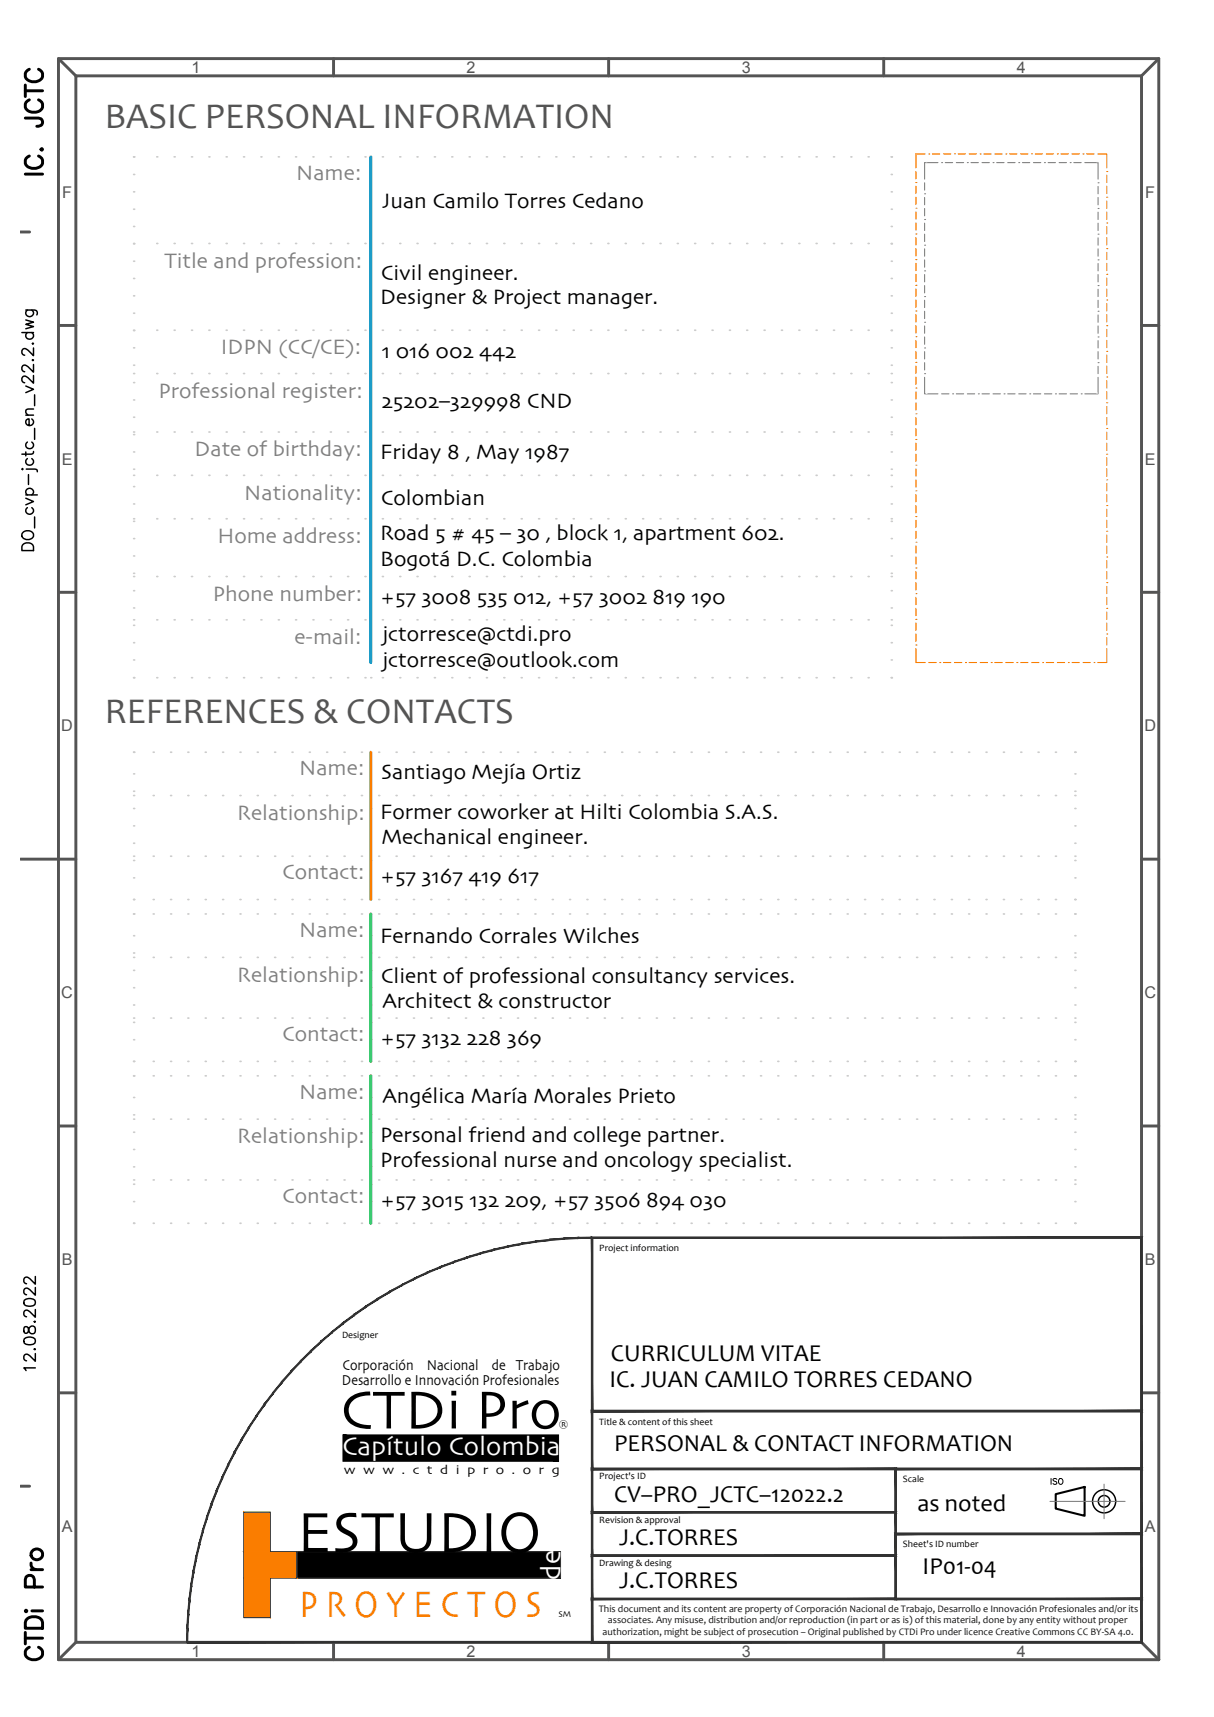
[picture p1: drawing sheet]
<svg xmlns="http://www.w3.org/2000/svg" width="210mm" height="297mm" viewBox="0 0 210 297" stroke-linecap="round" stroke-linejoin="round" font-family="sans-serif">
<defs><g id="words">
<text font-size="10.3" x="51.4" y="268.5">ESTUDIO</text>
<text font-size="9.7" x="58.8" y="247.1">CTDi Pro</text>
<text font-size="6.6" fill="#fa7d00" x="51.8" y="279.7">P R O Y E C T O S</text>
<g font-size="6.3" fill="#545454">
<text x="18.1" y="22.1">BASIC PERSONAL INFORMATION</text>
<text x="18.1" y="125.1">REFERENCES &amp; CONTACTS</text>
</g>
<g font-size="6.2">
<text x="8.1" y="31.4" transform="rotate(-90 8.1 31.4)">IC. JCTC</text>
<text x="8.1" y="288.2" transform="rotate(-90 8.1 288.2)">CTDi Pro</text>
</g>
<text font-size="4.9" fill="#fefefe" x="96.9" y="273.3" transform="rotate(-90 96.9 273.3)">de</text>
<text font-size="4.6" fill="#fefefe" x="59.2" y="251.6">Capítulo Colombia</text>
<g font-size="4.2">
<text x="105.4" y="239.9">IC. JUAN CAMILO TORRES CEDANO</text>
<text x="105.6" y="235.4">CURRICULUM VITAE</text>
<text x="106.2" y="251">PERSONAL &amp; CONTACT INFORMATION</text>
<text x="106.2" y="259.8">CV–PRO_JCTC–12022.2</text>
<text x="158.7" y="261.5">as noted</text>
<text x="107" y="267.3">J.C.TORRES</text>
<text x="107" y="274.8">J.C.TORRES</text>
<text x="159.5" y="272.3">IP01-04</text>
</g>
<g font-size="3.8" fill="#808080">
<text x="51.2" y="31.1">Name:</text>
<text x="28.4" y="46.3">Title and profession:</text>
<text x="38.2" y="61.2">IDPN (CC/CE):</text>
<text x="27.4" y="68.8">Professional register:</text>
<text x="33.6" y="78.9">Date of birthday:</text>
<text x="42.2" y="86.4">Nationality:</text>
<text x="37.6" y="93.9">Home address:</text>
<text x="36.8" y="103.9">Phone number:</text>
<text x="50.9" y="111.4">e-mail:</text>
<text x="51.7" y="134.1">Name:</text>
<text x="41" y="141.8">Relationship:</text>
<text x="48.8" y="152.1">Contact:</text>
<text x="51.7" y="162.1">Name:</text>
<text x="41" y="169.8">Relationship:</text>
<text x="48.8" y="180.1">Contact:</text>
<text x="51.7" y="190.1">Name:</text>
<text x="41" y="197.8">Relationship:</text>
<text x="48.8" y="208.1">Contact:</text>
</g>
<g font-size="3.8">
<text x="66.1" y="35.9">Juan Camilo Torres Cedano</text>
<text x="65.7" y="52.7">Designer &amp; Project manager.</text>
<text x="65.9" y="48.5">Civil engineer.</text>
<text x="66" y="61.9">1 016 002 442</text>
<text x="66" y="70.6">25202–329998 CND</text>
<text x="65.7" y="79.4">Friday 8 , May 1987</text>
<text x="65.9" y="87.3">Colombian</text>
<text x="65.7" y="93.5">Road 5 # 45 – 30 , block 1, apartment 602.</text>
<text x="65.7" y="97.9">Bogotá D.C. Colombia</text>
<text x="65.7" y="104.4">+57 3008 535 012, +57 3002 819 190</text>
<text x="66.1" y="111">jctorresce@ctdi.pro</text>
<text x="66.1" y="115.3">jctorresce@outlook.com</text>
<text x="65.9" y="134.8">Santiago Mejía Ortiz</text>
<text x="65.7" y="141.6">Former coworker at Hilti Colombia S.A.S.</text>
<text x="66" y="146">Mechanical engineer.</text>
<text x="65.7" y="152.8">+57 3167 419 617</text>
<text x="65.7" y="163.2">Fernando Corrales Wilches</text>
<text x="65.9" y="170">Client of professional consultancy services.</text>
<text x="66.1" y="174.3">Architect &amp; constructor</text>
<text x="65.7" y="180.8">+57 3132 228 369</text>
<text x="66.1" y="190.8">Angélica María Morales Prieto</text>
<text x="65.7" y="197.6">Personal friend and college partner.</text>
<text x="65.7" y="202">Professional nurse and oncology specialist.</text>
<text x="65.7" y="208.8">+57 3015 132 209, +57 3506 894 030</text>
</g>
<text font-size="3.5" x="180.6" y="257.9">ISO</text>
<g font-size="2.8" fill="#545454">
<text x="33.1" y="12.6">1</text>
<text x="80.7" y="12.6">2</text>
<text x="128.2" y="12.6">3</text>
<text x="175.8" y="12.6">4</text>
<text x="10.8" y="34.2">F</text>
<text x="198" y="34.2">F</text>
<text x="10.7" y="80.4">E</text>
<text x="197.9" y="80.4">E</text>
<text x="10.6" y="126.5">D</text>
<text x="197.9" y="126.5">D</text>
<text x="10.6" y="172.7">C</text>
<text x="197.9" y="172.7">C</text>
<text x="10.7" y="218.9">B</text>
<text x="197.9" y="218.9">B</text>
<text x="10.7" y="265">A</text>
<text x="197.9" y="265">A</text>
<text x="33.1" y="286.6">1</text>
<text x="80.7" y="286.6">2</text>
<text x="128.2" y="286.6">3</text>
<text x="175.8" y="286.6">4</text>
</g>
<g font-size="2.6">
<text x="59.1" y="239.5">Desarrollo e Innovación Profesionales</text>
<text x="59.2" y="237">Corporación</text>
<text x="73.8" y="237">Nacional</text>
<text x="85" y="237">de Trabajo</text>
</g>
<text font-size="2.2" x="59.5" y="255">w w w . c t d i p r o . o r g</text>
<text font-size="1.9" x="96.6" y="246.9">®</text>
<g font-size="1.7">
<text x="103.6" y="216.4">Project information</text>
<text x="59.1" y="231.4">Designer</text>
<text x="103.6" y="246.4">Title &amp; content of this sheet</text>
<text x="103.6" y="255.9">Project's ID</text>
<text x="156.1" y="256.4">Scale</text>
<text x="103.6" y="263.4">Revision &amp; approval</text>
<text x="156.1" y="267.7">Sheet's ID number</text>
<text x="103.6" y="270.9">Drawing &amp; desing</text>
</g>
<g font-size="1.7" fill="#141414">
<text x="103.5" y="278.8">This document and its content are property of Corporación Nacional de Trabajo, Desarrollo e Innovación Profesionales and/or its</text>
<text x="105.1" y="280.8">associates. Any misuse, distribution and/or reproduction (in part or as is) of this material, done by any entity without proper</text>
<text x="104.2" y="282.8">authorization, might be subject of prosecution – Original published by CTDi Pro under licence Creative Commons CC BY-SA 4.0.</text>
</g>
<text font-size="1.5" x="96.6" y="279.8">SM</text>
</g></defs>
<!-- layer: G-Title_layout -->
<g fill="none" stroke="#000" stroke-width=".25">
<path d="M3.8 57.5h2M4.5 55.4l1.3 .3-1.3 .4 1.3 .4-1.3 .4M4.5 53.6h1.5a.52 .52 0 0 1 .4 .3 .52 .52 0 0 1 0 .6M4.7 57.5a.64 .64 0 0 0-.1 1 .64 .64 0 0 0 1 0 .64 .64 0 0 0-.1-1M4.7 53.6a.64 .64 0 0 0-.1 1 .64 .64 0 0 0 1 0 .64 .64 0 0 0-.1-1M5.7 59.4h.1l-.1 .1zM4.5 66.8l1.3 .6-1.3 .5M4.5 78.2v.7M4.5 71.8h1.3M4.7 79.3a.64 .64 0 0 0-.1 1 .64 .64 0 0 0 1 0 .64 .64 0 0 0-.1-1M4.7 76.5a.64 .64 0 0 0-.1 .9 .64 .64 0 0 0 1 0 .64 .64 0 0 0-.1-.9M5.5 72.5a.63 .63 0 0 1 .1 .9 .63 .63 0 0 1-.9 .1 .63 .63 0 0 1-.1-.9l.4-.1v1.1"/>
<path d="M5.7 62.2l.1 .1-.1 .1zM5.8 78.1l-.1 .4-.3 .1h-1.6M5.8 70.8l-1.3 .1v.4l.3 .5M5.8 65v1.3l-1-1a.66 .66 0 0 0-.8-.1l-.2 .2v.4l.2 .3 .3 .1M5.8 63.1v1.3l-1-1a.66 .66 0 0 0-.8-.2l-.2 .3v.4l.2 .3 .3 .1M5.8 60.2v1.3l-1-.9a.66 .66 0 0 0-.8-.2l-.2 .3v.4l.2 .2 .3 .1M6 68.3v1.9M6 74.1v1.9M3.9 94.3a1.12 1.12 0 0 1 1.9 .3v.7h-2zM3.9 92.2a1.16 1.16 0 0 1 1.9 .2 1.05 1.05 0 0 1-.8 1 1.05 1.05 0 0 1-1.1-.4l-.1-.2zM3.9 81v.2h-.1zM4.5 86.2l1.3 .6-1.3 .5"/>
<path d="M4.5 85.6h1.9M4.5 81.2h1.6h.3v.4M4.7 87.8a.64 .64 0 0 0-.1 1 .64 .64 0 0 0 1 0 .64 .64 0 0 0-.1-1M4.7 85.6a.64 .64 0 0 1-.1-.9 .64 .64 0 0 1 1 0 .64 .64 0 0 1-.1 .9M4.9 82.1v1.7M6 89.4v1.9M4.2 231.6a1.52 1.52 0 0 1 1.8 0 .67 .67 0 0 1-.3 1 1.74 1.74 0 0 1-1.5-.2zM4.2 229.6a.79 .79 0 0 0 .2 1.1h.2a1.11 1.11 0 0 0 .5-1 .54 .54 0 0 1 .6-.3 .54 .54 0 0 1 .4 .5v.4a.57 .57 0 0 1-.6 .5 .57 .57 0 0 1-.5-.6l-.1-.4a.43 .43 0 0 0-.7-.2zM4.2 224.9a1.52 1.52 0 0 1 1.8 0 .67 .67 0 0 1-.3 1 1.74 1.74 0 0 1-1.5-.2zM5.9 233.4h.2l-.1 .1zM5.9 228.6h.2l-.1 .1zM6.1 236.6h-2l.4 .5"/>
<path d="M6.1 234.2v1.3l-.9-1a.61 .61 0 0 0-1 0l-.1 .5 .1 .2 .4 .2M6.1 226.5v1.4l-.9-1a.61 .61 0 0 0-1-.1l-.1 .6 .1 .2 .4 .2M6.1 222.7v1.4l-.9-1a.61 .61 0 0 0-1-.1l-.1 .6 .1 .2 .4 .2M6.1 220.8v1.4l-.9-1a.61 .61 0 0 0-1-.1l-.1 .6 .1 .2 .4 .2"/>
</g>
<g fill="none" stroke="#545454" stroke-width=".51">
<path d="M10.1 10.1h190.3v277h-190.3zM10.1 10.1l3 3M13.1 13.1h184.3v271h-184.3zM57.7 10.1v3M105.2 10.1v3M152.8 10.1v3M200.4 10.1l-3 3M3.5 40.1h1.6M10.1 56.3h3M197.4 56.3h3M10.1 102.5h3M197.4 102.5h3"/>
<path d="M3.5 148.6h9.6M197.4 148.6h3M10.1 194.8h3M197.4 194.8h3M3.5 257.1h1.6M10.1 241h3M197.4 241h3M13.1 284.1l-3 3M57.7 284.1v3M105.2 284.1v3M152.8 284.1v3M197.4 284.1l3 3"/>
</g>
<!-- layer: G-Title_elements -->
<g fill="none" stroke="#808080" stroke-width=".19">
<path d="M159.9 33.5h.1M159.9 38h.1M159.9 31.6v1.3M159.9 34.2v1.2M159.9 36.1v1.2M159.9 38.6v1.3M162.2 28.1h-2.3v2.9M162.8 28.1h.1M163.4 28.1h1.3M165.3 28.1h1.3M167.3 28.1h.1M167.9 28.1h1.3"/>
<path d="M169.8 28.1h1.3M171.7 28.1h.1M172.3 28.1h1.3M174.2 28.1h1.3M176.1 28.1h.1M176.8 28.1h1.2M178.7 28.1h1.3M180.6 28.1h.1M181.2 28.1h1.3M183.1 28.1h1.3M185 28.1h.1M185.7 28.1h1.2"/>
<path d="M187.6 28.1h2.3v2.9M189.9 36.1h.1M189.9 31.6h.1M189.9 32.3v1.2M189.9 34.2v1.2M189.9 36.7v1.3M189.9 38.6v1.3M159.9 42.4h.1M159.9 46.9h.1M159.9 51.3h.1M159.9 55.8h.1M159.9 40.5v1.3"/>
<path d="M159.9 43.1v1.2M159.9 45v1.2M159.9 47.5v1.3M159.9 49.4v1.3M159.9 51.9v1.3M159.9 53.8v1.3M159.9 56.4v1.3M159.9 58.3v1.3M189.9 58.3h.1M189.9 53.8h.1M189.9 49.4h.1M189.9 45h.1"/>
<path d="M189.9 40.5h.1M189.9 41.1v1.3M189.9 43.1v1.2M189.9 45.6v1.3M189.9 47.5v1.3M189.9 50v1.3M189.9 51.9v1.3M189.9 54.5v1.3M189.9 56.4v1.3M189.9 58.9v1.3M159.9 60.2h.1M159.9 64.6h.1"/>
<path d="M159.9 65.3v2.8h2.3M159.9 60.8v1.3M159.9 62.7v1.3M162.8 68.1h1.3M164.7 68.1h.1M165.3 68.1h1.3M167.3 68.1h1.2M169.2 68.1h.1M169.8 68.1h1.3M171.7 68.1h1.3M173.6 68.1h.1M174.2 68.1h1.3"/>
<path d="M176.1 68.1h1.3M178 68.1h.1M178.7 68.1h1.3M180.6 68.1h1.3M182.5 68.1h.1M183.1 68.1h1.3M185 68.1h1.3M186.9 68.1h.1M189.9 65.3v2.8h-2.3M189.9 62.7h.1M189.9 60.8v1.3M189.9 63.4v1.2"/>
</g>
<g fill="none" stroke="#ccc" stroke-width=".3">
<path d="M23.1 27.1h.1M23.1 30.2h.1M23.1 33.2h.1M23.1 36.2h.1M23.1 39.2h.1M27.1 27.1h.1M30.1 27.1h.1M33.1 27.1h.1M36.1 27.1h.1M39.1 27.1h.1M42.1 27.1h.1M45.1 27.1h.1"/>
<path d="M48.1 27.1h.1M51.1 27.1h.1M54.1 27.1h.1M57.1 27.1h.1M60.1 27.1h.1M63.1 27.1h.1M64.1 27.1h.1M64.1 30.2h.1M64.1 33.2h.1M64.1 36.2h.1M64.1 39.2h.1M66.1 27.1h.1"/>
<path d="M69.1 27.1h.1M72.1 27.1h.1M75.1 27.1h.1M78.1 27.1h.1M81.1 27.1h.1M84.1 27.1h.1M87.1 27.1h.1M90.1 27.1h.1M93.1 27.1h.1M96.1 27.1h.1M99.1 27.1h.1M102.1 27.1h.1"/>
<path d="M105.1 27.1h.1M108.1 27.1h.1M111.1 27.1h.1M114.1 27.1h.1M117.1 27.1h.1M120.1 27.1h.1M123.1 27.1h.1M126.1 27.1h.1M129.1 27.1h.1M132.1 27.1h.1M135.1 27.1h.1M138.1 27.1h.1"/>
<path d="M141.1 27.1h.1M144.1 27.1h.1M147.1 27.1h.1M150.1 27.1h.1M154.1 27.1h.1M154.1 30.2h.1M154.1 33.2h.1M154.1 36.2h.1M154.1 39.2h.1M23.1 42.1h.1M23.1 57.1h.1M23.1 42.2h.1"/>
<path d="M23.1 45.2h.1M23.1 48.2h.1M23.1 51.2h.1M23.1 54.2h.1M23.1 57.2h.1M27.1 42.1h.1M27.1 57.1h.1M30.1 42.1h.1M30.1 57.1h.1M33.1 42.1h.1M33.1 57.1h.1M36.1 42.1h.1"/>
<path d="M36.1 57.1h.1M39.1 42.1h.1M39.1 57.1h.1M42.1 42.1h.1M42.1 57.1h.1M45.1 42.1h.1M45.1 57.1h.1M48.1 42.1h.1M48.1 57.1h.1M51.1 42.1h.1M51.1 57.1h.1M54.1 42.1h.1"/>
<path d="M54.1 57.1h.1M57.1 42.1h.1M57.1 57.1h.1M60.1 42.1h.1M60.1 57.1h.1M63.1 42.1h.1M63.1 57.1h.1M64.1 42.2h.1M64.1 45.2h.1M64.1 48.2h.1M64.1 51.2h.1M64.1 54.2h.1"/>
<path d="M64.1 57.2h.1M66.1 42.1h.1M66.1 57.1h.1M69.1 42.1h.1M69.1 57.1h.1M72.1 42.1h.1M72.1 57.1h.1M75.1 42.1h.1M75.1 57.1h.1M78.1 42.1h.1M78.1 57.1h.1M81.1 42.1h.1"/>
<path d="M81.1 57.1h.1M84.1 42.1h.1M84.1 57.1h.1M87.1 42.1h.1M87.1 57.1h.1M90.1 42.1h.1M90.1 57.1h.1M93.1 42.1h.1M93.1 57.1h.1M96.1 42.1h.1M96.1 57.1h.1M99.1 42.1h.1"/>
<path d="M99.1 57.1h.1M102.1 42.1h.1M102.1 57.1h.1M105.1 42.1h.1M105.1 57.1h.1M108.1 42.1h.1M108.1 57.1h.1M111.1 42.1h.1M111.1 57.1h.1M114.1 42.1h.1M114.1 57.1h.1M117.1 42.1h.1"/>
<path d="M117.1 57.1h.1M120.1 42.1h.1M120.1 57.1h.1M123.1 42.1h.1M123.1 57.1h.1M126.1 42.1h.1M126.1 57.1h.1M129.1 42.1h.1M129.1 57.1h.1M132.1 42.1h.1M132.1 57.1h.1M135.1 42.1h.1"/>
<path d="M135.1 57.1h.1M138.1 42.1h.1M138.1 57.1h.1M141.1 42.1h.1M141.1 57.1h.1M144.1 42.1h.1M144.1 57.1h.1M147.1 42.1h.1M147.1 57.1h.1M150.1 42.1h.1M150.1 57.1h.1M154.1 42.1h.1"/>
<path d="M154.1 57.1h.1M154.1 42.2h.1M154.1 45.2h.1M154.1 48.2h.1M154.1 51.2h.1M154.1 54.2h.1M154.1 57.2h.1M23.1 64.6h.1M23.1 74.7h.1M23.1 60.2h.1M23.1 63.2h.1M23.1 66.2h.1"/>
<path d="M23.1 69.2h.1M23.1 72.2h.1M23.1 75.2h.1M23.1 78.2h.1M27.1 64.6h.1M27.1 74.7h.1M30.1 64.6h.1M30.1 74.7h.1M33.1 64.6h.1M33.1 74.7h.1M36.1 64.6h.1M36.1 74.7h.1"/>
<path d="M39.1 64.6h.1M39.1 74.7h.1M42.1 64.6h.1M42.1 74.7h.1M45.1 64.6h.1M45.1 74.7h.1M48.1 64.6h.1M48.1 74.7h.1M51.1 64.6h.1M51.1 74.7h.1M54.1 64.6h.1M54.1 74.7h.1"/>
<path d="M57.1 64.6h.1M57.1 74.7h.1M60.1 64.6h.1M60.1 74.7h.1M63.1 64.6h.1M63.1 74.7h.1M64.1 60.2h.1M64.1 63.2h.1M64.1 66.2h.1M64.1 69.2h.1M64.1 72.2h.1M64.1 75.2h.1"/>
<path d="M64.1 78.2h.1M66.1 64.6h.1M66.1 74.7h.1M69.1 64.6h.1M69.1 74.7h.1M72.1 64.6h.1M72.1 74.7h.1M75.1 64.6h.1M75.1 74.7h.1M78.1 64.6h.1M78.1 74.7h.1M81.1 64.6h.1"/>
<path d="M81.1 74.7h.1M84.1 64.6h.1M84.1 74.7h.1M87.1 64.6h.1M87.1 74.7h.1M90.1 64.6h.1M90.1 74.7h.1M93.1 64.6h.1M93.1 74.7h.1M96.1 64.6h.1M96.1 74.7h.1M99.1 64.6h.1"/>
<path d="M99.1 74.7h.1M102.1 64.6h.1M102.1 74.7h.1M105.1 64.6h.1M105.1 74.7h.1M108.1 64.6h.1M108.1 74.7h.1M111.1 64.6h.1M111.1 74.7h.1M114.1 64.6h.1M114.1 74.7h.1M117.1 64.6h.1"/>
<path d="M117.1 74.7h.1M120.1 64.6h.1M120.1 74.7h.1M123.1 64.6h.1M123.1 74.7h.1M126.1 64.6h.1M126.1 74.7h.1M129.1 64.6h.1M129.1 74.7h.1M132.1 64.6h.1M132.1 74.7h.1M135.1 64.6h.1"/>
<path d="M135.1 74.7h.1M138.1 64.6h.1M138.1 74.7h.1M141.1 64.6h.1M141.1 74.7h.1M144.1 64.6h.1M144.1 74.7h.1M147.1 64.6h.1M147.1 74.7h.1M150.1 64.6h.1M150.1 74.7h.1M154.1 64.6h.1"/>
<path d="M154.1 74.7h.1M154.1 60.2h.1M154.1 63.2h.1M154.1 66.2h.1M154.1 69.2h.1M154.1 72.2h.1M154.1 75.2h.1M154.1 78.2h.1M23.1 82.2h.1M23.1 89.7h.1M23.1 99.7h.1M23.1 81.2h.1"/>
<path d="M23.1 84.2h.1M23.1 87.2h.1M23.1 90.2h.1M23.1 93.2h.1M23.1 96.2h.1M23.1 99.2h.1M27.1 82.2h.1M27.1 89.7h.1M27.1 99.7h.1M30.1 82.2h.1M30.1 89.7h.1M30.1 99.7h.1"/>
<path d="M33.1 82.2h.1M33.1 89.7h.1M33.1 99.7h.1M36.1 82.2h.1M36.1 89.7h.1M36.1 99.7h.1M39.1 82.2h.1M39.1 89.7h.1M39.1 99.7h.1M42.1 82.2h.1M42.1 89.7h.1M42.1 99.7h.1"/>
<path d="M45.1 82.2h.1M45.1 89.7h.1M45.1 99.7h.1M48.1 82.2h.1M48.1 89.7h.1M48.1 99.7h.1M51.1 82.2h.1M51.1 89.7h.1M51.1 99.7h.1M54.1 82.2h.1M54.1 89.7h.1M54.1 99.7h.1"/>
<path d="M57.1 82.2h.1M57.1 89.7h.1M57.1 99.7h.1M60.1 82.2h.1M60.1 89.7h.1M60.1 99.7h.1M63.1 82.2h.1M63.1 89.7h.1M63.1 99.7h.1M64.1 81.2h.1M64.1 84.2h.1M64.1 87.2h.1"/>
<path d="M64.1 90.2h.1M64.1 93.2h.1M64.1 96.2h.1M64.1 99.2h.1M66.1 82.2h.1M66.1 89.7h.1M66.1 99.7h.1M69.1 82.2h.1M69.1 89.7h.1M69.1 99.7h.1M72.1 82.2h.1M72.1 89.7h.1"/>
<path d="M72.1 99.7h.1M75.1 82.2h.1M75.1 89.7h.1M75.1 99.7h.1M78.1 82.2h.1M78.1 89.7h.1M78.1 99.7h.1M81.1 82.2h.1M81.1 89.7h.1M81.1 99.7h.1M84.1 82.2h.1M84.1 89.7h.1"/>
<path d="M84.1 99.7h.1M87.1 82.2h.1M87.1 89.7h.1M87.1 99.7h.1M90.1 82.2h.1M90.1 89.7h.1M90.1 99.7h.1M93.1 82.2h.1M93.1 89.7h.1M93.1 99.7h.1M96.1 82.2h.1M96.1 89.7h.1"/>
<path d="M96.1 99.7h.1M99.1 82.2h.1M99.1 89.7h.1M99.1 99.7h.1M102.1 82.2h.1M102.1 89.7h.1M102.1 99.7h.1M105.1 82.2h.1M105.1 89.7h.1M105.1 99.7h.1M108.1 82.2h.1M108.1 89.7h.1"/>
<path d="M108.1 99.7h.1M111.1 82.2h.1M111.1 89.7h.1M111.1 99.7h.1M114.1 82.2h.1M114.1 89.7h.1M114.1 99.7h.1M117.1 82.2h.1M117.1 89.7h.1M117.1 99.7h.1M120.1 82.2h.1M120.1 89.7h.1"/>
<path d="M120.1 99.7h.1M123.1 82.2h.1M123.1 89.7h.1M123.1 99.7h.1M126.1 82.2h.1M126.1 89.7h.1M126.1 99.7h.1M129.1 82.2h.1M129.1 89.7h.1M129.1 99.7h.1M132.1 82.2h.1M132.1 89.7h.1"/>
<path d="M132.1 99.7h.1M135.1 82.2h.1M135.1 89.7h.1M135.1 99.7h.1M138.1 82.2h.1M138.1 89.7h.1M138.1 99.7h.1M141.1 82.2h.1M141.1 89.7h.1M141.1 99.7h.1M144.1 82.2h.1M144.1 89.7h.1"/>
<path d="M144.1 99.7h.1M147.1 82.2h.1M147.1 89.7h.1M147.1 99.7h.1M150.1 82.2h.1M150.1 89.7h.1M150.1 99.7h.1M154.1 82.2h.1M154.1 89.7h.1M154.1 99.7h.1M154.1 81.2h.1M154.1 84.2h.1"/>
<path d="M154.1 87.2h.1M154.1 90.2h.1M154.1 93.2h.1M154.1 96.2h.1M154.1 99.2h.1M23.1 107.2h.1M23.1 117.2h.1M23.1 102.2h.1M23.1 105.2h.1M23.1 108.2h.1M23.1 111.2h.1M23.1 114.2h.1"/>
<path d="M27.1 107.2h.1M27.1 117.2h.1M30.1 107.2h.1M30.1 117.2h.1M33.1 107.2h.1M33.1 117.2h.1M36.1 107.2h.1M36.1 117.2h.1M39.1 107.2h.1M39.1 117.2h.1M42.1 107.2h.1M42.1 117.2h.1"/>
<path d="M45.1 107.2h.1M45.1 117.2h.1M48.1 107.2h.1M48.1 117.2h.1M51.1 107.2h.1M51.1 117.2h.1M54.1 107.2h.1M54.1 117.2h.1M57.1 107.2h.1M57.1 117.2h.1M60.1 107.2h.1M60.1 117.2h.1"/>
<path d="M63.1 107.2h.1M63.1 117.2h.1M64.1 102.2h.1M64.1 105.2h.1M64.1 108.2h.1M64.1 111.2h.1M64.1 114.2h.1M64.1 117.2h.1M66.1 107.2h.1M66.1 117.2h.1M69.1 107.2h.1M69.1 117.2h.1"/>
<path d="M72.1 107.2h.1M72.1 117.2h.1M75.1 107.2h.1M75.1 117.2h.1M78.1 107.2h.1M78.1 117.2h.1M81.1 107.2h.1M81.1 117.2h.1M84.1 107.2h.1M84.1 117.2h.1M87.1 107.2h.1M87.1 117.2h.1"/>
<path d="M90.1 107.2h.1M90.1 117.2h.1M93.1 107.2h.1M93.1 117.2h.1M96.1 107.2h.1M96.1 117.2h.1M99.1 107.2h.1M99.1 117.2h.1M102.1 107.2h.1M102.1 117.2h.1M105.1 107.2h.1M105.1 117.2h.1"/>
<path d="M108.1 107.2h.1M108.1 117.2h.1M111.1 107.2h.1M111.1 117.2h.1M114.1 107.2h.1M114.1 117.2h.1M117.1 107.2h.1M117.1 117.2h.1M120.1 107.2h.1M120.1 117.2h.1M123.1 107.2h.1M123.1 117.2h.1"/>
<path d="M126.1 107.2h.1M126.1 117.2h.1M129.1 107.2h.1M129.1 117.2h.1M132.1 107.2h.1M132.1 117.2h.1M135.1 107.2h.1M135.1 117.2h.1M138.1 107.2h.1M138.1 117.2h.1M141.1 107.2h.1M141.1 117.2h.1"/>
<path d="M144.1 107.2h.1M144.1 117.2h.1M147.1 107.2h.1M147.1 117.2h.1M150.1 107.2h.1M150.1 117.2h.1M154.1 107.2h.1M154.1 117.2h.1M154.1 102.2h.1M154.1 105.2h.1M154.1 108.2h.1M154.1 111.2h.1"/>
<path d="M154.1 114.2h.1M23.1 130.1h.1M23.1 137.6h.1M23.1 133.9h.1M23.1 136.9h.1M23.1 139.9h.1M26.5 130.1h.1M26.5 137.6h.1M29.5 130.1h.1M29.5 137.6h.1M32.5 130.1h.1M32.5 137.6h.1"/>
<path d="M35.5 130.1h.1M35.5 137.6h.1M38.5 130.1h.1M38.5 137.6h.1M41.5 130.1h.1M41.5 137.6h.1M44.5 130.1h.1M44.5 137.6h.1M47.5 130.1h.1M47.5 137.6h.1M50.5 130.1h.1M50.5 137.6h.1"/>
<path d="M53.5 130.1h.1M53.5 137.6h.1M56.5 130.1h.1M56.5 137.6h.1M59.5 130.1h.1M59.5 137.6h.1M62.5 130.1h.1M62.5 137.6h.1M64.1 130.1h.1M64.1 133.9h.1M64.1 136.9h.1M64.1 139.9h.1"/>
<path d="M65.5 130.1h.1M65.5 137.6h.1M68.5 130.1h.1M68.5 137.6h.1M71.5 130.1h.1M71.5 137.6h.1M74.5 130.1h.1M74.5 137.6h.1M77.5 130.1h.1M77.5 137.6h.1M80.5 130.1h.1M80.5 137.6h.1"/>
<path d="M83.5 130.1h.1M83.5 137.6h.1M86.5 130.1h.1M86.5 137.6h.1M89.5 130.1h.1M89.5 137.6h.1M92.5 130.1h.1M92.5 137.6h.1M95.5 130.1h.1M95.5 137.6h.1M98.5 130.1h.1M98.5 137.6h.1"/>
<path d="M101.5 130.1h.1M101.5 137.6h.1M104.5 130.1h.1M104.5 137.6h.1M107.5 130.1h.1M107.5 137.6h.1M110.5 130.1h.1M110.5 137.6h.1M113.5 130.1h.1M113.5 137.6h.1M116.5 130.1h.1M116.5 137.6h.1"/>
<path d="M119.5 130.1h.1M119.5 137.6h.1M122.5 130.1h.1M122.5 137.6h.1M125.5 130.1h.1M125.5 137.6h.1M128.5 130.1h.1M128.5 137.6h.1M131.5 130.1h.1M131.5 137.6h.1M134.5 130.1h.1M134.5 137.6h.1"/>
<path d="M137.5 130.1h.1M137.5 137.6h.1M140.5 130.1h.1M140.5 137.6h.1M143.5 130.1h.1M143.5 137.6h.1M146.5 130.1h.1M146.5 137.6h.1M149.5 130.1h.1M149.5 137.6h.1M152.5 130.1h.1M152.5 137.6h.1"/>
<path d="M155.5 130.1h.1M155.5 137.6h.1M158.5 130.1h.1M158.5 137.6h.1M161.5 130.1h.1M161.5 137.6h.1M164.5 130.1h.1M164.5 137.6h.1M167.5 130.1h.1M167.5 137.6h.1M170.5 130.1h.1M170.5 137.6h.1"/>
<path d="M173.5 130.1h.1M173.5 137.6h.1M176.5 130.1h.1M176.5 137.6h.1M179.5 130.1h.1M179.5 137.6h.1M182.5 130.1h.1M182.5 137.6h.1M185.9 130.1h.1M185.9 137.6h.1M185.9 133.9h.1M185.9 136.9h.1"/>
<path d="M185.9 139.9h.1M23.1 148.1h.1M23.1 155.6h.1M23.1 142.9h.1M23.1 145.9h.1M23.1 148.9h.1M23.1 151.9h.1M23.1 158.1h.1M26.5 148.1h.1M26.5 155.6h.1M26.5 158.1h.1M29.5 148.1h.1"/>
<path d="M29.5 155.6h.1M29.5 158.1h.1M32.5 148.1h.1M32.5 155.6h.1M32.5 158.1h.1M35.5 148.1h.1M35.5 155.6h.1M35.5 158.1h.1M38.5 148.1h.1M38.5 155.6h.1M38.5 158.1h.1M41.5 148.1h.1"/>
<path d="M41.5 155.6h.1M41.5 158.1h.1M44.5 148.1h.1M44.5 155.6h.1M44.5 158.1h.1M47.5 148.1h.1M47.5 155.6h.1M47.5 158.1h.1M50.5 148.1h.1M50.5 155.6h.1M50.5 158.1h.1M53.5 148.1h.1"/>
<path d="M53.5 155.6h.1M53.5 158.1h.1M56.5 148.1h.1M56.5 155.6h.1M56.5 158.1h.1M59.5 148.1h.1M59.5 155.6h.1M59.5 158.1h.1M62.5 148.1h.1M62.5 155.6h.1M62.5 158.1h.1M64.1 142.9h.1"/>
<path d="M64.1 145.9h.1M64.1 148.9h.1M64.1 151.9h.1M64.1 155.6h.1M64.1 158.1h.1M65.5 148.1h.1M65.5 155.6h.1M65.5 158.1h.1M68.5 148.1h.1M68.5 155.6h.1M68.5 158.1h.1M71.5 148.1h.1"/>
<path d="M71.5 155.6h.1M71.5 158.1h.1M74.5 148.1h.1M74.5 155.6h.1M74.5 158.1h.1M77.5 148.1h.1M77.5 155.6h.1M77.5 158.1h.1M80.5 148.1h.1M80.5 155.6h.1M80.5 158.1h.1M83.5 148.1h.1"/>
<path d="M83.5 155.6h.1M83.5 158.1h.1M86.5 148.1h.1M86.5 155.6h.1M86.5 158.1h.1M89.5 148.1h.1M89.5 155.6h.1M89.5 158.1h.1M92.5 148.1h.1M92.5 155.6h.1M92.5 158.1h.1M95.5 148.1h.1"/>
<path d="M95.5 155.6h.1M95.5 158.1h.1M98.5 148.1h.1M98.5 155.6h.1M98.5 158.1h.1M101.5 148.1h.1M101.5 155.6h.1M101.5 158.1h.1M104.5 148.1h.1M104.5 155.6h.1M104.5 158.1h.1M107.5 148.1h.1"/>
<path d="M107.5 155.6h.1M107.5 158.1h.1M110.5 148.1h.1M110.5 155.6h.1M110.5 158.1h.1M113.5 148.1h.1M113.5 155.6h.1M113.5 158.1h.1M116.5 148.1h.1M116.5 155.6h.1M116.5 158.1h.1M119.5 148.1h.1"/>
<path d="M119.5 155.6h.1M119.5 158.1h.1M122.5 148.1h.1M122.5 155.6h.1M122.5 158.1h.1M125.5 148.1h.1M125.5 155.6h.1M125.5 158.1h.1M128.5 148.1h.1M128.5 155.6h.1M128.5 158.1h.1M131.5 148.1h.1"/>
<path d="M131.5 155.6h.1M131.5 158.1h.1M134.5 148.1h.1M134.5 155.6h.1M134.5 158.1h.1M137.5 148.1h.1M137.5 155.6h.1M137.5 158.1h.1M140.5 148.1h.1M140.5 155.6h.1M140.5 158.1h.1M143.5 148.1h.1"/>
<path d="M143.5 155.6h.1M143.5 158.1h.1M146.5 148.1h.1M146.5 155.6h.1M146.5 158.1h.1M149.5 148.1h.1M149.5 155.6h.1M149.5 158.1h.1M152.5 148.1h.1M152.5 155.6h.1M152.5 158.1h.1M155.5 148.1h.1"/>
<path d="M155.5 155.6h.1M155.5 158.1h.1M158.5 148.1h.1M158.5 155.6h.1M158.5 158.1h.1M161.5 148.1h.1M161.5 155.6h.1M161.5 158.1h.1M164.5 148.1h.1M164.5 155.6h.1M164.5 158.1h.1M167.5 148.1h.1"/>
<path d="M167.5 155.6h.1M167.5 158.1h.1M170.5 148.1h.1M170.5 155.6h.1M170.5 158.1h.1M173.5 148.1h.1M173.5 155.6h.1M173.5 158.1h.1M176.5 148.1h.1M176.5 155.6h.1M176.5 158.1h.1M179.5 148.1h.1"/>
<path d="M179.5 155.6h.1M179.5 158.1h.1M182.5 148.1h.1M182.5 155.6h.1M182.5 158.1h.1M185.9 148.1h.1M185.9 155.6h.1M185.9 142.9h.1M185.9 145.9h.1M185.9 148.9h.1M185.9 151.9h.1M185.9 158.1h.1"/>
<path d="M23.1 165.6h.1M23.1 176.1h.1M23.1 161.9h.1M23.1 164.9h.1M23.1 167.9h.1M23.1 170.9h.1M23.1 173.9h.1M23.1 176.9h.1M23.1 179.9h.1M26.5 165.6h.1M26.5 176.1h.1M29.5 165.6h.1"/>
<path d="M29.5 176.1h.1M32.5 165.6h.1M32.5 176.1h.1M35.5 165.6h.1M35.5 176.1h.1M38.5 165.6h.1M38.5 176.1h.1M41.5 165.6h.1M41.5 176.1h.1M44.5 165.6h.1M44.5 176.1h.1M47.5 165.6h.1"/>
<path d="M47.5 176.1h.1M50.5 165.6h.1M50.5 176.1h.1M53.5 165.6h.1M53.5 176.1h.1M56.5 165.6h.1M56.5 176.1h.1M59.5 165.6h.1M59.5 176.1h.1M62.5 165.6h.1M62.5 176.1h.1M64.1 161.9h.1"/>
<path d="M64.1 164.9h.1M64.1 167.9h.1M64.1 170.9h.1M64.1 173.9h.1M64.1 176.9h.1M64.1 179.9h.1M65.5 165.6h.1M65.5 176.1h.1M68.5 165.6h.1M68.5 176.1h.1M71.5 165.6h.1M71.5 176.1h.1"/>
<path d="M74.5 165.6h.1M74.5 176.1h.1M77.5 165.6h.1M77.5 176.1h.1M80.5 165.6h.1M80.5 176.1h.1M83.5 165.6h.1M83.5 176.1h.1M86.5 165.6h.1M86.5 176.1h.1M89.5 165.6h.1M89.5 176.1h.1"/>
<path d="M92.5 165.6h.1M92.5 176.1h.1M95.5 165.6h.1M95.5 176.1h.1M98.5 165.6h.1M98.5 176.1h.1M101.5 165.6h.1M101.5 176.1h.1M104.5 165.6h.1M104.5 176.1h.1M107.5 165.6h.1M107.5 176.1h.1"/>
<path d="M110.5 165.6h.1M110.5 176.1h.1M113.5 165.6h.1M113.5 176.1h.1M116.5 165.6h.1M116.5 176.1h.1M119.5 165.6h.1M119.5 176.1h.1M122.5 165.6h.1M122.5 176.1h.1M125.5 165.6h.1M125.5 176.1h.1"/>
<path d="M128.5 165.6h.1M128.5 176.1h.1M131.5 165.6h.1M131.5 176.1h.1M134.5 165.6h.1M134.5 176.1h.1M137.5 165.6h.1M137.5 176.1h.1M140.5 165.6h.1M140.5 176.1h.1M143.5 165.6h.1M143.5 176.1h.1"/>
<path d="M146.5 165.6h.1M146.5 176.1h.1M149.5 165.6h.1M149.5 176.1h.1M152.5 165.6h.1M152.5 176.1h.1M155.5 165.6h.1M155.5 176.1h.1M158.5 165.6h.1M158.5 176.1h.1M161.5 165.6h.1M161.5 176.1h.1"/>
<path d="M164.5 165.6h.1M164.5 176.1h.1M167.5 165.6h.1M167.5 176.1h.1M170.5 165.6h.1M170.5 176.1h.1M173.5 165.6h.1M173.5 176.1h.1M176.5 165.6h.1M176.5 176.1h.1M179.5 165.6h.1M179.5 176.1h.1"/>
<path d="M182.5 165.6h.1M182.5 176.1h.1M185.9 165.6h.1M185.9 176.1h.1M185.9 161.9h.1M185.9 164.9h.1M185.9 167.9h.1M185.9 170.9h.1M185.9 173.9h.1M185.9 176.9h.1M185.9 179.9h.1M23.1 183.6h.1"/>
<path d="M23.1 186.1h.1M23.1 193.6h.1M23.1 189.9h.1M23.1 192.9h.1M23.1 195.9h.1M23.1 198.9h.1M26.5 183.6h.1M26.5 186.1h.1M26.5 193.6h.1M29.5 183.6h.1M29.5 186.1h.1M29.5 193.6h.1"/>
<path d="M32.5 183.6h.1M32.5 186.1h.1M32.5 193.6h.1M35.5 183.6h.1M35.5 186.1h.1M35.5 193.6h.1M38.5 183.6h.1M38.5 186.1h.1M38.5 193.6h.1M41.5 183.6h.1M41.5 186.1h.1M41.5 193.6h.1"/>
<path d="M44.5 183.6h.1M44.5 186.1h.1M44.5 193.6h.1M47.5 183.6h.1M47.5 186.1h.1M47.5 193.6h.1M50.5 183.6h.1M50.5 186.1h.1M50.5 193.6h.1M53.5 183.6h.1M53.5 186.1h.1M53.5 193.6h.1"/>
<path d="M56.5 183.6h.1M56.5 186.1h.1M56.5 193.6h.1M59.5 183.6h.1M59.5 186.1h.1M59.5 193.6h.1M62.5 183.6h.1M62.5 186.1h.1M62.5 193.6h.1M64.1 183.6h.1M64.1 186.1h.1M64.1 189.9h.1"/>
<path d="M64.1 192.9h.1M64.1 195.9h.1M64.1 198.9h.1M65.5 183.6h.1M65.5 186.1h.1M65.5 193.6h.1M68.5 183.6h.1M68.5 186.1h.1M68.5 193.6h.1M71.5 183.6h.1M71.5 186.1h.1M71.5 193.6h.1"/>
<path d="M74.5 183.6h.1M74.5 186.1h.1M74.5 193.6h.1M77.5 183.6h.1M77.5 186.1h.1M77.5 193.6h.1M80.5 183.6h.1M80.5 186.1h.1M80.5 193.6h.1M83.5 183.6h.1M83.5 186.1h.1M83.5 193.6h.1"/>
<path d="M86.5 183.6h.1M86.5 186.1h.1M86.5 193.6h.1M89.5 183.6h.1M89.5 186.1h.1M89.5 193.6h.1M92.5 183.6h.1M92.5 186.1h.1M92.5 193.6h.1M95.5 183.6h.1M95.5 186.1h.1M95.5 193.6h.1"/>
<path d="M98.5 183.6h.1M98.5 186.1h.1M98.5 193.6h.1M101.5 183.6h.1M101.5 186.1h.1M101.5 193.6h.1M104.5 183.6h.1M104.5 186.1h.1M104.5 193.6h.1M107.5 183.6h.1M107.5 186.1h.1M107.5 193.6h.1"/>
<path d="M110.5 183.6h.1M110.5 186.1h.1M110.5 193.6h.1M113.5 183.6h.1M113.5 186.1h.1M113.5 193.6h.1M116.5 183.6h.1M116.5 186.1h.1M116.5 193.6h.1M119.5 183.6h.1M119.5 186.1h.1M119.5 193.6h.1"/>
<path d="M122.5 183.6h.1M122.5 186.1h.1M122.5 193.6h.1M125.5 183.6h.1M125.5 186.1h.1M125.5 193.6h.1M128.5 183.6h.1M128.5 186.1h.1M128.5 193.6h.1M131.5 183.6h.1M131.5 186.1h.1M131.5 193.6h.1"/>
<path d="M134.5 183.6h.1M134.5 186.1h.1M134.5 193.6h.1M137.5 183.6h.1M137.5 186.1h.1M137.5 193.6h.1M140.5 183.6h.1M140.5 186.1h.1M140.5 193.6h.1M143.5 183.6h.1M143.5 186.1h.1M143.5 193.6h.1"/>
<path d="M146.5 183.6h.1M146.5 186.1h.1M146.5 193.6h.1M149.5 183.6h.1M149.5 186.1h.1M149.5 193.6h.1M152.5 183.6h.1M152.5 186.1h.1M152.5 193.6h.1M155.5 183.6h.1M155.5 186.1h.1M155.5 193.6h.1"/>
<path d="M158.5 183.6h.1M158.5 186.1h.1M158.5 193.6h.1M161.5 183.6h.1M161.5 186.1h.1M161.5 193.6h.1M164.5 183.6h.1M164.5 186.1h.1M164.5 193.6h.1M167.5 183.6h.1M167.5 186.1h.1M167.5 193.6h.1"/>
<path d="M170.5 183.6h.1M170.5 186.1h.1M170.5 193.6h.1M173.5 183.6h.1M173.5 186.1h.1M173.5 193.6h.1M176.5 183.6h.1M176.5 186.1h.1M176.5 193.6h.1M179.5 183.6h.1M179.5 186.1h.1M179.5 193.6h.1"/>
<path d="M182.5 183.6h.1M182.5 186.1h.1M182.5 193.6h.1M185.9 183.6h.1M185.9 186.1h.1M185.9 193.6h.1M185.9 189.9h.1M185.9 192.9h.1M185.9 195.9h.1M185.9 198.9h.1M23.1 204.1h.1M23.1 211.6h.1"/>
<path d="M23.1 201.9h.1M23.1 204.9h.1M23.1 207.9h.1M26.5 204.1h.1M26.5 211.6h.1M29.5 204.1h.1M29.5 211.6h.1M32.5 204.1h.1M32.5 211.6h.1M35.5 204.1h.1M35.5 211.6h.1M38.5 204.1h.1"/>
<path d="M38.5 211.6h.1M41.5 204.1h.1M41.5 211.6h.1M44.5 204.1h.1M44.5 211.6h.1M47.5 204.1h.1M47.5 211.6h.1M50.5 204.1h.1M50.5 211.6h.1M53.5 204.1h.1M53.5 211.6h.1M56.5 204.1h.1"/>
<path d="M56.5 211.6h.1M59.5 204.1h.1M59.5 211.6h.1M62.5 204.1h.1M62.5 211.6h.1M64.1 201.9h.1M64.1 204.9h.1M64.1 207.9h.1M64.1 211.6h.1M65.5 204.1h.1M65.5 211.6h.1M68.5 204.1h.1"/>
<path d="M68.5 211.6h.1M71.5 204.1h.1M71.5 211.6h.1M74.5 204.1h.1M74.5 211.6h.1M77.5 204.1h.1M77.5 211.6h.1M80.5 204.1h.1M80.5 211.6h.1M83.5 204.1h.1M83.5 211.6h.1M86.5 204.1h.1"/>
<path d="M86.5 211.6h.1M89.5 204.1h.1M89.5 211.6h.1M92.5 204.1h.1M92.5 211.6h.1M95.5 204.1h.1M95.5 211.6h.1M98.5 204.1h.1M98.5 211.6h.1M101.5 204.1h.1M101.5 211.6h.1M104.5 204.1h.1"/>
<path d="M104.5 211.6h.1M107.5 204.1h.1M107.5 211.6h.1M110.5 204.1h.1M110.5 211.6h.1M113.5 204.1h.1M113.5 211.6h.1M116.5 204.1h.1M116.5 211.6h.1M119.5 204.1h.1M119.5 211.6h.1M122.5 204.1h.1"/>
<path d="M122.5 211.6h.1M125.5 204.1h.1M125.5 211.6h.1M128.5 204.1h.1M128.5 211.6h.1M131.5 204.1h.1M131.5 211.6h.1M134.5 204.1h.1M134.5 211.6h.1M137.5 204.1h.1M137.5 211.6h.1M140.5 204.1h.1"/>
<path d="M140.5 211.6h.1M143.5 204.1h.1M143.5 211.6h.1M146.5 204.1h.1M146.5 211.6h.1M149.5 204.1h.1M149.5 211.6h.1M152.5 204.1h.1M152.5 211.6h.1M155.5 204.1h.1M155.5 211.6h.1M158.5 204.1h.1"/>
<path d="M158.5 211.6h.1M161.5 204.1h.1M161.5 211.6h.1M164.5 204.1h.1M164.5 211.6h.1M167.5 204.1h.1M167.5 211.6h.1M170.5 204.1h.1M170.5 211.6h.1M173.5 204.1h.1M173.5 211.6h.1M176.5 204.1h.1"/>
<path d="M176.5 211.6h.1M179.5 204.1h.1M179.5 211.6h.1M182.5 204.1h.1M182.5 211.6h.1M185.9 204.1h.1M185.9 211.6h.1M185.9 201.9h.1M185.9 204.9h.1M185.9 207.9h.1"/>
</g>
<path d="M64.1 27.1v87.5" fill="none" stroke="#00a5dd" stroke-width=".51"/>
<path d="M64.1 130.1v25.5" fill="none" stroke="#a5dd00" stroke-width=".51"/>
<path d="M64.1 158.1v25.5" fill="none" stroke="#37dd00" stroke-width=".51"/>
<path d="M64.1 186.1v25.5" fill="none" stroke="#00b82e" stroke-width=".51"/>
<g fill="#000" stroke="#000" stroke-width=".17">
<path d="M59.3 248.2l37.3 4.6v-4.6zM59.3 248.2l37.3 4.6h-37.3z"/>
<path d="M51.3 268.4l45.6 4.6v-4.6zM51.3 268.4l45.6 4.6h-45.6z"/>
</g>
<g fill="#323232" stroke="#323232" stroke-width=".17">
<path d="M99.9 214.1l2.5-.1v.2zM99.9 214.1v.2l2.5-.1zM97.5 214.2l2.4-.1v.2zM97.5 214.2v.2l2.4-.1zM95 214.4l2.5-.2v.2zM95 214.4l.1 .2 2.4-.2zM92.6 214.7l2.4-.3 .1 .2zM92.6 214.7v.2l2.5-.3zM90.2 215.1l2.4-.4v.2zM90.2 215.1v.2l2.4-.4zM87.8 215.5l2.4-.4v.2zM87.8 215.5v.3l2.4-.5zM85.4 216.1l2.4-.6v.3zM85.4 216.1l.1 .2 2.3-.5zM83.1 216.7l2.3-.6 .1 .2zM83.1 216.7v.2l2.4-.6zM80.7 217.4l2.4-.7v.2zM80.7 217.4l.1 .3 2.3-.8zM78.4 218.2l2.3-.8 .1 .3zM78.4 218.2l.1 .2 2.3-.7zM76.1 219.1l2.3-.9 .1 .2zM76.1 219.1l.1 .2 2.3-.9zM73.8 220.1l2.3-1 .1 .2zM73.8 220.1l.1 .2 2.3-1zM71.6 221.1l2.2-1 .1 .2zM71.6 221.1l.1 .2 2.2-1zM69.5 222.2l2.1-1.1 .1 .2zM69.5 222.2v.2l2.2-1.1zM67.3 223.4l2.2-1.2v.2zM67.3 223.4l.1 .2 2.1-1.2zM65.2 224.7l2.1-1.3 .1 .2zM65.2 224.7l.1 .2 2.1-1.3zM63.2 226l2-1.3 .1 .2zM63.2 226l.1 .2 2-1.3zM61.2 227.4l2-1.4 .1 .2zM61.2 227.4l.1 .2 2-1.4zM59.2 228.9l2-1.5 .1 .2zM59.2 228.9l.1 .1 2-1.4zM57.3 230.4l1.9-1.5 .1 .1zM57.3 230.4l.1 .2 1.9-1.6zM55.4 232l1.9-1.6 .1 .2zM55.4 232l.2 .2 1.8-1.6zM53.7 233.7l1.7-1.7 .2 .2zM53.7 233.7l.1 .1 1.8-1.6zM53.7 233.7l.1 .1-1.9 1.6zM51.9 235.4l.2 .2 1.7-1.8zM51.9 235.4l.2 .2-1.8 1.6zM50.3 237.2l.1 .1 1.7-1.7zM50.3 237.2l.1 .1-1.7 1.8zM48.7 239.1l.1 .1 1.6-1.9zM48.7 239.1l.1 .1-1.7 1.8zM48.8 239.2l-1.7 1.8 .2 .1zM47.1 241l.2 .1-1.7 1.8zM47.3 241.1l-1.7 1.8 .2 .1zM45.6 242.9l.2 .1-1.5 1.9zM45.8 243l-1.5 1.9 .1 .1zM44.3 244.9l.1 .1-1.5 2zM44.4 245l-1.5 2 .2 .1zM42.9 247l.2 .1-1.5 2zM43.1 247.1l-1.5 2 .2 .1zM41.6 249.1l.2 .1-1.3 2zM41.8 249.2l-1.3 2 .2 .1zM40.5 251.2l.2 .1-1.3 2.1zM40.7 251.3l-1.3 2.1 .2 .1zM39.4 253.4l.2 .1-1.3 2.1zM39.6 253.5l-1.3 2.1 .2 .1zM38.3 255.6l.2 .1-1.1 2.2zM38.5 255.7l-1.1 2.2h.2zM37.4 257.9h.2l-1.1 2.2zM37.6 257.9l-1.1 2.2 .2 .1zM36.5 260.1l.2 .1-1 2.2zM36.7 260.2l-1 2.2 .2 .1zM35.7 262.4l.2 .1-.9 2.3zM35.9 262.5l-.9 2.3 .2 .1zM35 264.8l.2 .1-.9 2.3zM35.2 264.9l-.9 2.3h.3zM34.3 267.2h.3l-.8 2.3zM34.6 267.2l-.8 2.3 .2 .1zM33.8 269.5l.2 .1-.7 2.3zM34 269.6l-.7 2.3 .2 .1zM33.3 271.9l.2 .1-.6 2.4zM33.5 272l-.6 2.4h.3zM32.9 274.4h.3l-.5 2.4zM33.2 274.4l-.5 2.4h.2zM32.7 276.8h.2l-.5 2.4zM32.9 276.8l-.5 2.4 .3 .1zM32.4 279.2l.3 .1-.4 2.4zM32.7 279.3l-.4 2.4h.2zM32.3 281.7h.2l-.2 2.4zM32.5 281.7l-.2 2.4h.2z"/>
<path d="M32.4 284v.2l69.9-.2zM32.4 284.2l69.9-.2 .2 .2zM102.3 214.1v69.9l.2 .2zM102.3 214.1h.2v70.1z"/>
<path d="M197.2 214.2v29.8l.3 .2zM197.2 214.2l.3-.2v30.2zM102.5 214.2h94.7l.3-.2zM102.2 214h95.3l-95 .2zM102.2 214l.3 30v-29.8zM102.2 214l.3 30-.3 .2zM102.5 244l-.3 .2 95-.2zM102.2 244.2l95-.2 .3 .2z"/>
<path d="M102.5 244.2h94.7l.3-.2zM102.2 244h95.3l-95 .2zM102.2 244l.3 10v-9.8zM102.2 244l.3 10-.3 .3zM102.5 254l-.3 .3 95-.3zM102.2 254.3l95-.3 .3 .3zM197.2 244.2v9.8l.3 .3zM197.2 244.2l.3-.2v10.3z"/>
<path d="M197.2 254.3v10.9l.3 .3zM197.2 254.3l.3-.3v11.5zM155 254.3h42.2l.3-.3zM154.7 254h42.8l-42.5 .3zM154.7 254l.3 11.2v-10.9zM154.7 254l.3 11.2-.3 .3zM155 265.2l-.3 .3 42.5-.3zM154.7 265.5l42.5-.3 .3 .3z"/>
<path d="M197.2 265.5v11l.3 .2zM197.2 265.5l.3-.3v11.5zM155 265.5h42.2l.3-.3zM154.7 265.2h42.8l-42.5 .3zM154.7 265.2l.3 11.3v-11zM154.7 265.2l.3 11.3-.3 .2zM154.7 276.7l42.5-.2h-42.2zM154.7 276.7l42.5-.2 .3 .2z"/>
<path d="M197.2 276.7v7.3l.3 .2zM197.2 276.7l.3-.2v7.7zM102.5 276.7h94.7l.3-.2zM102.2 276.5h95.3l-95 .2zM102.2 276.5l.3 7.5v-7.3zM102.2 276.5l.3 7.5-.3 .2zM102.5 284l-.3 .2 95-.2zM102.2 284.2l95-.2 .3 .2z"/>
<path d="M154.7 254.3v7.2l.3 .2zM154.7 254.3l.3-.3v7.7zM102.5 254.3h52.2l.3-.3zM102.2 254h52.8l-52.5 .3zM102.2 254l.3 7.5v-7.2zM102.2 254l.3 7.5-.3 .2zM102.5 261.5l-.3 .2 52.5-.2zM102.2 261.7l52.5-.2 .3 .2z"/>
<path d="M154.7 269.2v7.3l.3 .2zM154.7 269.2l.3-.2v7.7zM102.5 269.2h52.2l.3-.2zM102.2 269h52.8l-52.5 .2zM102.2 269l.3 7.5v-7.3zM102.2 269l.3 7.5-.3 .2zM102.5 276.5l-.3 .2 52.5-.2zM102.2 276.7l52.5-.2 .3 .2z"/>
<path d="M154.7 261.7v7.3l.3 .2zM154.7 261.7l.3-.2v7.7zM102.5 261.7h52.2l.3-.2zM102.2 261.5h52.8l-52.5 .2zM102.2 261.5l.3 7.5v-7.3zM102.2 261.5l.3 7.5-.3 .2zM102.5 269l-.3 .2 52.5-.2zM102.2 269.2l52.5-.2 .3 .2z"/>
</g>
<g fill="none" stroke="#000" stroke-width=".25">
<circle cx="190.9" cy="259.7" r="2"/>
<circle cx="190.9" cy="259.7" r="1.01"/>
</g>
<path d="M182.5 258.5l5-1.3v5l-5-1.2z" fill="none" stroke="#000" stroke-width=".36"/>
<path d="M181.5 259.7h13M190.9 256.8v5.9" fill="none" stroke="#767676" stroke-width=".17"/>
<path d="M42.2 261.6h4.5v6.8h4.6v4.6h-4.6v6.8h-4.5zM51.3 268.4h45.6v4.6h-45.6z" fill="none" stroke="#323232" stroke-width=".17"/>
<g fill="#fa7d00" stroke="#fa7d00" stroke-width=".17">
<path d="M42.2 261.6l4.5 6.8v-6.8zM42.2 261.6l4.5 6.8h-4.5z"/>
<path d="M42.2 268.4l9.1 4.6v-4.6zM42.2 268.4l9.1 4.6h-9.1z"/>
<path d="M42.2 273l4.5 6.8v-6.8zM42.2 273l4.5 6.8h-4.5z"/>
</g>
<g fill="none" stroke="#fa7d00" stroke-width=".19">
<path d="M158.4 31.6h.1M158.4 36h.1M158.4 29.7v1.2M158.4 32.2v1.3M158.4 34.1v1.3M158.4 36.7v1.2M158.4 38.6v1.2M159.9 26.6h-1.5v2.4M160.6 26.6h.1M161.2 26.6h1.3M163.1 26.6h1.3M165 26.6h.1"/>
<path d="M165.7 26.6h1.2M167.6 26.6h1.2M169.5 26.6h.1M170.1 26.6h1.3M172 26.6h1.3M173.9 26.6h.1M174.6 26.6h1.2M176.5 26.6h1.2M178.4 26.6h.1M179 26.6h1.3M180.9 26.6h1.3M182.8 26.6h.1"/>
<path d="M183.4 26.6h1.3M185.3 26.6h1.3M187.3 26.6h.1M187.9 26.6h1.3M189.8 26.6h1.6v2.4M191.4 38.6h.1M191.4 34.1h.1M191.4 29.7h.1M191.4 30.3v1.3M191.4 32.2v1.3M191.4 34.8v1.2M191.4 36.7v1.2"/>
<path d="M191.4 39.2v1.3M158.4 40.5h.1M158.4 44.9h.1M158.4 49.4h.1M158.4 53.8h.1M158.4 58.3h.1M158.4 41.1v1.3M158.4 43v1.3M158.4 45.6v1.2M158.4 47.5v1.2M158.4 50v1.3M158.4 51.9v1.3"/>
<path d="M158.4 54.4v1.3M158.4 56.3v1.3M158.4 58.9v1.3M191.4 56.3h.1M191.4 51.9h.1M191.4 47.5h.1M191.4 43h.1M191.4 41.1v1.3M191.4 43.6v1.3M191.4 45.6v1.2M191.4 48.1v1.3M191.4 50v1.3"/>
<path d="M191.4 52.5v1.3M191.4 54.4v1.3M191.4 57v1.3M191.4 58.9v1.3M158.4 62.7h.1M158.4 67.1h.1M158.4 71.6h.1M158.4 76h.1M158.4 60.8v1.3M158.4 63.3v1.3M158.4 65.2v1.3M158.4 67.8v1.2"/>
<path d="M158.4 69.7v1.3M158.4 72.2v1.3M158.4 74.1v1.3M158.4 76.7v1.2M158.4 78.6v1.2M191.4 78.6h.1M191.4 74.1h.1M191.4 69.7h.1M191.4 65.2h.1M191.4 60.8h.1M191.4 61.4v1.3M191.4 63.3v1.3"/>
<path d="M191.4 65.9v1.2M191.4 67.8v1.2M191.4 70.3v1.3M191.4 72.2v1.3M191.4 74.8v1.2M191.4 76.7v1.2M191.4 79.2v1.3M158.4 80.5h.1M158.4 84.9h.1M158.4 89.4h.1M158.4 93.8h.1M158.4 98.3h.1"/>
<path d="M158.4 81.1v1.3M158.4 83v1.3M158.4 85.6v1.2M158.4 87.5v1.2M158.4 90v1.3M158.4 91.9v1.3M158.4 94.4v1.3M158.4 96.4v1.2M158.4 98.9v1.3M191.4 96.4h.1M191.4 91.9h.1M191.4 87.5h.1"/>
<path d="M191.4 83h.1M191.4 81.1v1.3M191.4 83.7v1.2M191.4 85.6v1.2M191.4 88.1v1.3M191.4 90v1.3M191.4 92.5v1.3M191.4 94.4v1.3M191.4 97v1.3M191.4 98.9v1.3M158.4 102.7h.1M158.4 107.1h.1"/>
<path d="M158.4 111.6h.1M158.4 112.2v2.4h1.5M158.4 100.8v1.3M158.4 103.3v1.3M158.4 105.2v1.3M158.4 107.8v1.3M158.4 109.7v1.3M160.6 114.6h1.3M162.5 114.6h.1M163.1 114.6h1.3M165 114.6h1.3M166.9 114.6h.1"/>
<path d="M167.6 114.6h1.2M169.5 114.6h1.2M171.4 114.6h.1M172 114.6h1.3M173.9 114.6h1.3M175.8 114.6h.1M176.5 114.6h1.2M178.4 114.6h1.2M180.3 114.6h.1M180.9 114.6h1.3M182.8 114.6h1.3M184.7 114.6h.1"/>
<path d="M185.3 114.6h1.3M187.3 114.6h1.2M189.2 114.6h.1M191.4 112.2v2.4h-1.6M191.4 109.7h.1M191.4 105.2h.1M191.4 100.8h.1M191.4 101.4v1.3M191.4 103.3v1.3M191.4 105.9v1.2M191.4 107.8v1.3M191.4 110.3v1.3"/>
</g>
<path d="M160.1 28h.1M189.6 28h.1M160.1 68h.1M189.6 68h.1" fill="none" stroke="#fafafa" stroke-width=".17"/>
<use href="#words"/>
</svg>
